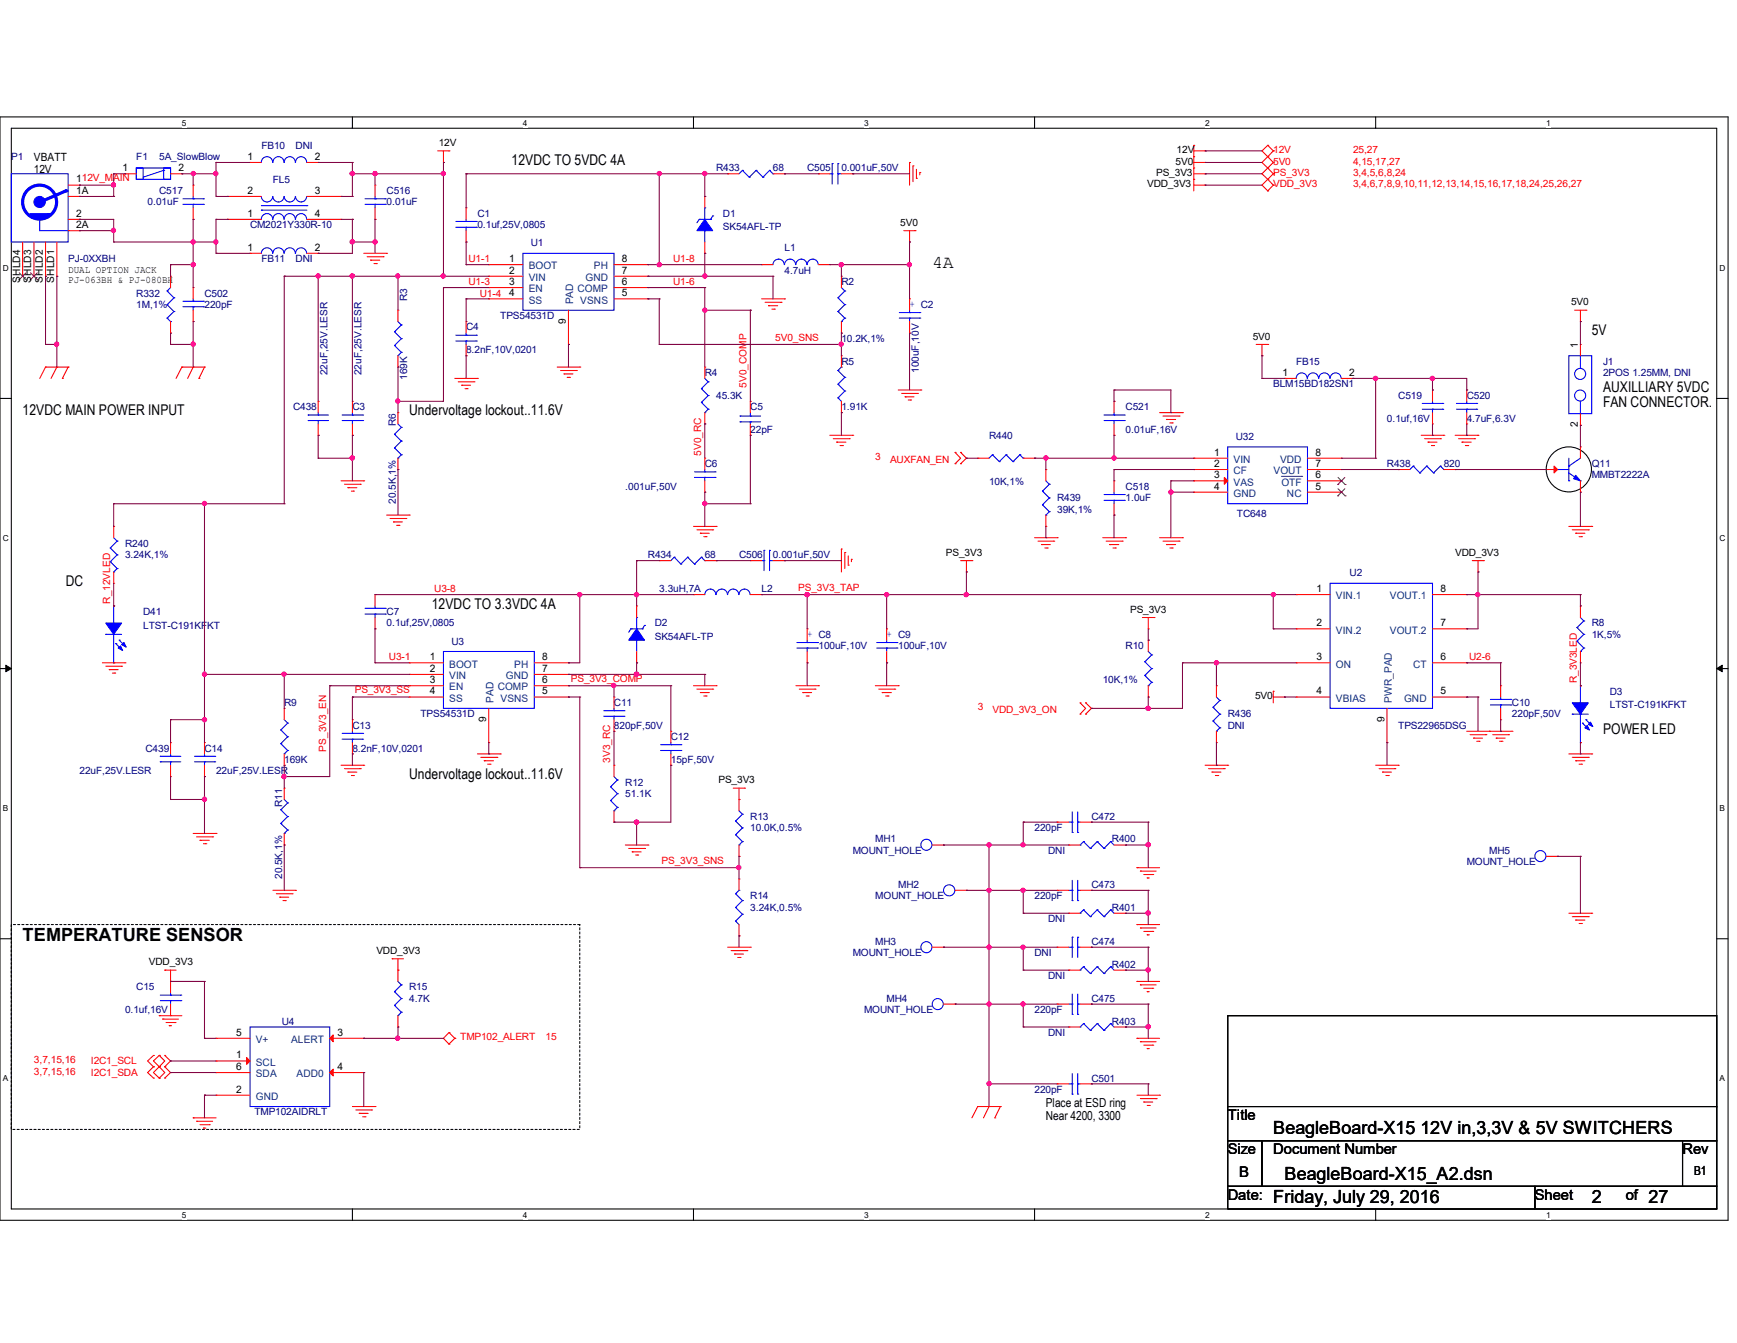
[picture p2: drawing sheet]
<svg xmlns="http://www.w3.org/2000/svg" width="279mm" height="216mm" viewBox="0 0 279 216" stroke-linecap="round" stroke-linejoin="round" font-family="sans-serif">
<defs><g id="words">
<g font-size="2.9">
<text x="149.9" y="43.1">4A</text>
<text x="3.6" y="151.3">TEMPERATURE SENSOR</text>
<text x="204.8" y="182.3">BeagleBoard-X15 12V in,3,3V &amp; 5V SWITCHERS</text>
<text x="206.6" y="189.7">BeagleBoard-X15_A2.dsn</text>
<text x="204.8" y="193.3">Friday, July 29, 2016</text>
<text x="256" y="193.3">2</text>
<text x="265.2" y="193.3">27</text>
</g>
<g font-size="2.4">
<text x="82.3" y="26.5">12VDC TO 5VDC 4A</text>
<text x="256" y="53.9">5V</text>
<text x="257.9" y="63.1">AUXILLIARY 5VDC</text>
<text x="257.9" y="65.5">FAN CONNECTOR.</text>
<text x="3.6" y="66.8">12VDC MAIN POWER INPUT</text>
<text x="65.8" y="66.8">Undervoltage lockout..11.6V</text>
<text x="10.6" y="94.2">DC</text>
<text x="69.5" y="97.8">12VDC TO 3.3VDC 4A</text>
<text x="257.9" y="117.9">POWER LED</text>
<text x="65.8" y="125.3">Undervoltage lockout..11.6V</text>
<text x="197.5" y="180.1">Title</text>
<text x="197.5" y="185.6">Size</text>
<text x="204.8" y="185.6">Document Number</text>
<text x="270.6" y="185.6">Rev</text>
<text x="199.3" y="189.2">B</text>
<text x="197.5" y="192.9">Date:</text>
<text x="246.9" y="192.9">Sheet</text>
<text x="261.5" y="192.9">of</text>
</g>
<g font-size="2">
<text x="168.2" y="178">Place at ESD ring</text>
<text x="168.2" y="180">Near 4200, 3300</text>
<text x="272.5" y="188.9">B1</text>
</g>
<g font-size="1.8">
<text x="5.5" y="25.9">VBATT</text>
<text x="5.5" y="27.8">12V</text>
</g>
<g font-size="1.7">
<text x="12.2" y="29.3">112V_MAIN</text>
<text x="19.7" y="27.5">1</text>
<text x="28.7" y="27.5">2</text>
<text x="39.8" y="25.7">1</text>
<text x="50.6" y="25.7">2</text>
<text x="12.2" y="34.8">2</text>
<text x="12.2" y="31.2">1A</text>
<text x="39.8" y="34.8">1</text>
<text x="39.8" y="31.2">2</text>
<text x="50.6" y="34.8">4</text>
<text x="50.6" y="31.2">3</text>
<text x="12.2" y="36.7">2A</text>
<text x="39.8" y="40.3">1</text>
<text x="50.6" y="40.3">2</text>
<text x="3.2" y="45.4" transform="rotate(-90 3.2 45.4)">SHLD4</text>
<text x="5" y="45.4" transform="rotate(-90 5 45.4)">SHLD3</text>
<text x="6.9" y="45.4" transform="rotate(-90 6.9 45.4)">SHLD2</text>
<text x="8.7" y="45.4" transform="rotate(-90 8.7 45.4)">SHLD1</text>
<text x="81.9" y="42.1">1</text>
<text x="81.9" y="44">2</text>
<text x="81.9" y="45.8">3</text>
<text x="81.9" y="47.6">4</text>
<text x="100" y="47.6">5</text>
<text x="100" y="45.8">6</text>
<text x="100" y="42.1">8</text>
<text x="100" y="44">7</text>
<text x="91" y="52" transform="rotate(-90 91 52)">9</text>
<text x="253.8" y="55.9" transform="rotate(-90 253.8 55.9)">1</text>
<text x="206.3" y="60.4">1</text>
<text x="217" y="60.4">2</text>
<text x="253.8" y="68.7" transform="rotate(-90 253.8 68.7)">2</text>
<text x="195.3" y="73.2">1</text>
<text x="195.3" y="75.1">2</text>
<text x="195.3" y="76.9">3</text>
<text x="211.6" y="76.9">6</text>
<text x="211.6" y="75.1">7</text>
<text x="211.6" y="73.2">8</text>
<text x="195.3" y="78.7">4</text>
<text x="211.6" y="78.7">5</text>
<text x="211.7" y="95.2">1</text>
<text x="231.7" y="95.2">8</text>
<text x="211.7" y="100.7">2</text>
<text x="231.7" y="100.7">7</text>
<text x="69.1" y="106.1">1</text>
<text x="69.1" y="108">2</text>
<text x="87.2" y="106.1">8</text>
<text x="87.2" y="108">7</text>
<text x="211.7" y="106.1">3</text>
<text x="231.7" y="106.1">6</text>
<text x="69.1" y="109.8">3</text>
<text x="69.1" y="111.6">4</text>
<text x="87.2" y="111.6">5</text>
<text x="87.2" y="109.8">6</text>
<text x="211.7" y="111.6">4</text>
<text x="231.7" y="111.6">5</text>
<text x="78.2" y="116" transform="rotate(-90 78.2 116)">9</text>
<text x="222.7" y="116" transform="rotate(-90 222.7 116)">9</text>
<text x="38" y="166.5">5</text>
<text x="54.3" y="166.5">3</text>
<text x="38" y="170.1">1</text>
<text x="38" y="172">6</text>
<text x="54.3" y="172">4</text>
<text x="38" y="175.6">2</text>
</g>
<g font-size="1.7" fill="#004080">
<text x="85" y="43.3">BOOT</text>
<text x="85" y="45.2">VIN</text>
<text x="85" y="47">EN</text>
<text x="92.9" y="47">COMP</text>
<text x="94.2" y="45.2">GND</text>
<text x="95.5" y="43.3">PH</text>
<text x="85" y="48.8">SS</text>
<text x="92.2" y="48.9" transform="rotate(-90 92.2 48.9)">PAD</text>
<text x="93.3" y="48.8">VSNS</text>
<text x="198.4" y="74.4">VIN</text>
<text x="198.4" y="76.2">CF</text>
<text x="204.8" y="76.2">VOUT</text>
<text x="205.9" y="74.4">VDD</text>
<text x="198.4" y="78.1">VAS</text>
<text x="198.4" y="79.9">GND</text>
<text x="206.1" y="78.1">OTF</text>
<text x="207" y="79.9">NC</text>
<text x="214.9" y="96.4">VIN.1</text>
<text x="214.9" y="101.9">VIN.2</text>
<text x="223.6" y="96.4">VOUT.1</text>
<text x="223.6" y="101.9">VOUT.2</text>
<text x="72.3" y="107.3">BOOT</text>
<text x="82.7" y="107.3">PH</text>
<text x="214.9" y="107.3">ON</text>
<text x="227.3" y="107.3">CT</text>
<text x="72.3" y="109.2">VIN</text>
<text x="72.3" y="111">EN</text>
<text x="72.3" y="112.8">SS</text>
<text x="79.4" y="112.9" transform="rotate(-90 79.4 112.9)">PAD</text>
<text x="80.1" y="111">COMP</text>
<text x="80.5" y="112.8">VSNS</text>
<text x="81.4" y="109.2">GND</text>
<text x="214.9" y="112.8">VBIAS</text>
<text x="223.9" y="112.9" transform="rotate(-90 223.9 112.9)">PWR_PAD</text>
<text x="225.8" y="112.8">GND</text>
<text x="41.1" y="167.7">V+</text>
<text x="46.8" y="167.7">ALERT</text>
<text x="41.1" y="171.3">SCL</text>
<text x="41.1" y="173.2">SDA</text>
<text x="47.7" y="173.2">ADD0</text>
<text x="41.1" y="176.8">GND</text>
</g>
<g font-size="1.6" fill="#000080">
<text x="42" y="23.9">FB10</text>
<text x="47.5" y="23.9">DNI</text>
<text x="1.8" y="25.7">P1</text>
<text x="21.9" y="25.7">F1</text>
<text x="25.6" y="25.7">5A_SlowBlow</text>
<text x="43.9" y="29.4">FL5</text>
<text x="115.2" y="27.6">R433</text>
<text x="124.3" y="27.6">68</text>
<text x="129.8" y="27.6">C505</text>
<text x="135.3" y="27.6">0.001uF,50V</text>
<text x="23.7" y="33">0.01uF</text>
<text x="25.6" y="31.2">C517</text>
<text x="62.2" y="31.2">C516</text>
<text x="62.2" y="33">0.01uF</text>
<text x="76.8" y="34.8">C1</text>
<text x="116.3" y="34.8">D1</text>
<text x="40.2" y="36.7">CM2021Y330R-10</text>
<text x="76.8" y="36.7">0.1uf,25V,0805</text>
<text x="85.4" y="39.6">U1</text>
<text x="116.3" y="37">SK54AFL-TP</text>
<text x="126.2" y="40.3">L1</text>
<text x="11" y="42.2">PJ-0XXBH</text>
<text x="21.9" y="47.7">R332</text>
<text x="32.9" y="47.7">C502</text>
<text x="42" y="42.2">FB11</text>
<text x="47.5" y="42.2">DNI</text>
<text x="126.2" y="44">4.7uH</text>
<text x="135.3" y="45.8">R2</text>
<text x="21.9" y="49.5">1M,1%</text>
<text x="32.9" y="49.5">220pF</text>
<text x="65.5" y="48.4" transform="rotate(-90 65.5 48.4)">R3</text>
<text x="75" y="53.1">C4</text>
<text x="80.5" y="51.3">TPS54531D</text>
<text x="75" y="56.8">8.2nF,10V,0201</text>
<text x="135.3" y="58.6">R5</text>
<text x="135.3" y="55">10.2K,1%</text>
<text x="147.8" y="59.9" transform="rotate(-90 147.8 59.9)">100uF,10V</text>
<text x="208.5" y="58.6">FB15</text>
<text x="257.8" y="58.6">J1</text>
<text x="47.2" y="66">C438</text>
<text x="52.7" y="60.3" transform="rotate(-90 52.7 60.3)">22uF,25V.LESR</text>
<text x="56.7" y="66">C3</text>
<text x="58.2" y="60.3" transform="rotate(-90 58.2 60.3)">22uF,25V.LESR</text>
<text x="65.5" y="61" transform="rotate(-90 65.5 61)">169K</text>
<text x="113.4" y="60.5">R4</text>
<text x="115.2" y="64.1">45.3K</text>
<text x="120.7" y="66">C5</text>
<text x="135.3" y="66">1.91K</text>
<text x="181.1" y="66">C521</text>
<text x="204.8" y="62.3">BLM15BD182SN1</text>
<text x="224.9" y="64.1">C519</text>
<text x="235.9" y="64.1">C520</text>
<text x="257.8" y="60.5">2POS 1.25MM, DNI</text>
<text x="63.7" y="68.5" transform="rotate(-90 63.7 68.5)">R6</text>
<text x="120.7" y="69.6">22pF</text>
<text x="159.1" y="70.5">R440</text>
<text x="181.1" y="69.6">0.01uF,16V</text>
<text x="198.8" y="70.7">U32</text>
<text x="223.1" y="67.8">0.1uf,16V</text>
<text x="235.9" y="67.8">4.7uF,6.3V</text>
<text x="113.4" y="75.1">C6</text>
<text x="223.1" y="75.1">R438</text>
<text x="232.2" y="75.1">820</text>
<text x="256" y="75.1">Q11</text>
<text x="256" y="76.9">MMBT2222A</text>
<text x="63.7" y="81" transform="rotate(-90 63.7 81)">20.5K,1%</text>
<text x="100.6" y="78.7">.001uF,50V</text>
<text x="159.1" y="78">10K,1%</text>
<text x="170.1" y="80.6">R439</text>
<text x="170.1" y="82.4">39K,1%</text>
<text x="181.1" y="78.7">C518</text>
<text x="181.1" y="80.6">1.0uF</text>
<text x="199" y="83.1">TC648</text>
<text x="20.1" y="87.9">R240</text>
<text x="20.1" y="89.7">3.24K,1%</text>
<text x="104.2" y="89.7">R434</text>
<text x="113.4" y="89.7">68</text>
<text x="118.9" y="89.7">C506</text>
<text x="124.3" y="89.7">0.001uF,50V</text>
<text x="106" y="95.2">3.3uH,7A</text>
<text x="122.5" y="95.2">L2</text>
<text x="217.1" y="92.7">U2</text>
<text x="23" y="98.8">D41</text>
<text x="23" y="101.1">LTST-C191KFKT</text>
<text x="62.2" y="98.8">C7</text>
<text x="62.2" y="100.7">0.1uf,25V,0805</text>
<text x="105.3" y="100.7">D2</text>
<text x="256" y="100.7">R8</text>
<text x="72.6" y="103.6">U3</text>
<text x="105.3" y="102.9">SK54AFL-TP</text>
<text x="131.7" y="104.4">100uF,10V</text>
<text x="144.5" y="104.4">100uF,10V</text>
<text x="181.1" y="104.4">R10</text>
<text x="256" y="102.5">1K,5%</text>
<text x="45.7" y="113.5">R9</text>
<text x="98.8" y="113.5">C11</text>
<text x="177.4" y="109.9">10K,1%</text>
<text x="243.2" y="113.5">C10</text>
<text x="258.9" y="111.7">D3</text>
<text x="258.9" y="113.9">LTST-C191KFKT</text>
<text x="56.7" y="117.1">C13</text>
<text x="67.6" y="115.3">TPS54531D</text>
<text x="98.8" y="117.1">820pF,50V</text>
<text x="107.9" y="119">C12</text>
<text x="197.5" y="115.3">R436</text>
<text x="197.5" y="117.1">DNI</text>
<text x="224.9" y="117.1">TPS22965DSG</text>
<text x="243.2" y="115.3">220pF,50V</text>
<text x="12.8" y="124.5">22uF,25V.LESR</text>
<text x="23.4" y="120.8">C439</text>
<text x="32.9" y="120.8">C14</text>
<text x="34.8" y="124.5">22uF,25V.LESR</text>
<text x="45.7" y="122.6">169K</text>
<text x="56.7" y="120.8">8.2nF,10V,0201</text>
<text x="107.9" y="122.6">15pF,50V</text>
<text x="45.4" y="129.8" transform="rotate(-90 45.4 129.8)">R11</text>
<text x="100.6" y="126.3">R12</text>
<text x="100.6" y="128.1">51.1K</text>
<text x="120.7" y="131.8">R13</text>
<text x="175.6" y="131.8">C472</text>
<text x="120.7" y="133.6">10.0K,0.5%</text>
<text x="137.2" y="137.3">MOUNT_HOLE</text>
<text x="140.8" y="135.4">MH1</text>
<text x="166.4" y="133.6">220pF</text>
<text x="168.6" y="137.3">DNI</text>
<text x="178.9" y="135.4">R400</text>
<text x="239.6" y="137.3">MH5</text>
<text x="45.4" y="141.3" transform="rotate(-90 45.4 141.3)">20.5K,1%</text>
<text x="144.5" y="142.8">MH2</text>
<text x="175.6" y="142.8">C473</text>
<text x="235.9" y="139.1">MOUNT_HOLE</text>
<text x="120.7" y="144.6">R14</text>
<text x="120.7" y="146.4">3.24K,0.5%</text>
<text x="140.8" y="144.6">MOUNT_HOLE</text>
<text x="166.4" y="144.6">220pF</text>
<text x="168.6" y="148.3">DNI</text>
<text x="178.9" y="146.4">R401</text>
<text x="137.2" y="153.7">MOUNT_HOLE</text>
<text x="140.8" y="151.9">MH3</text>
<text x="166.4" y="153.7">DNI</text>
<text x="175.6" y="151.9">C474</text>
<text x="178.9" y="155.6">R402</text>
<text x="21.9" y="159.2">C15</text>
<text x="65.8" y="159.2">R15</text>
<text x="65.8" y="161">4.7K</text>
<text x="142.6" y="161">MH4</text>
<text x="168.6" y="157.4">DNI</text>
<text x="175.6" y="161">C475</text>
<text x="20.1" y="162.9">0.1uf,16V</text>
<text x="45.3" y="164.7">U4</text>
<text x="139" y="162.9">MOUNT_HOLE</text>
<text x="166.4" y="162.9">220pF</text>
<text x="168.6" y="166.5">DNI</text>
<text x="178.9" y="164.7">R403</text>
<text x="175.6" y="173.9">C501</text>
<text x="40.9" y="179.3">TMP102AIDRLT</text>
<text x="166.4" y="175.7">220pF</text>
</g>
<g font-size="1.6">
<text x="70.6" y="23.5">12V</text>
<text x="186" y="28.3">PS_3V3</text>
<text x="189.1" y="26.5">5V0</text>
<text x="189.3" y="24.6">12V</text>
<text x="184.5" y="30.1">VDD_3V3</text>
<text x="144.8" y="36.3">5V0</text>
<text x="11" y="43.8">DUAL OPTION JACK</text>
<text x="11" y="45.4">PJ-063BH &amp; PJ-080BH</text>
<text x="252.7" y="49.1">5V0</text>
<text x="201.5" y="54.6">5V0</text>
<text x="152.1" y="89.4">PS_3V3</text>
<text x="234.1" y="89.4">VDD_3V3</text>
<text x="181.8" y="98.5">PS_3V3</text>
<text x="201.9" y="112.4">5V0</text>
<text x="115.6" y="125.9">PS_3V3</text>
<text x="24" y="155.2">VDD_3V3</text>
<text x="60.5" y="153.4">VDD_3V3</text>
</g>
<g font-size="1.6" fill="#f00">
<text x="204.8" y="28.3">PS_3V3</text>
<text x="204.8" y="26.5">5V0</text>
<text x="204.8" y="24.6">12V</text>
<text x="217.6" y="28.3">3,4,5,6,8,24</text>
<text x="217.6" y="26.5">4,15,17,27</text>
<text x="217.6" y="24.6">25,27</text>
<text x="204.8" y="30.1">VDD_3V3</text>
<text x="217.6" y="30.1">3,4,6,7,8,9,10,11,12,13,14,15,16,17,18,24,25,26,27</text>
<text x="75.4" y="42.2">U1-1</text>
<text x="75.4" y="45.8">U1-3</text>
<text x="77.2" y="47.7">U1-4</text>
<text x="108.3" y="42.2">U1-8</text>
<text x="108.3" y="45.8">U1-6</text>
<text x="124.7" y="54.8">5V0_SNS</text>
<text x="120.1" y="62.3" transform="rotate(-90 120.1 62.3)">5V0_COMP</text>
<text x="112.8" y="73.3" transform="rotate(-90 112.8 73.3)">5V0_RC</text>
<text x="140.8" y="74">3</text>
<text x="143.2" y="74.4">AUXFAN_EN</text>
<text x="69.8" y="95.2">U3-8</text>
<text x="128.4" y="95">PS_3V3_TAP</text>
<text x="17.7" y="97" transform="rotate(-90 17.7 97)">R_12VLED</text>
<text x="62.6" y="106.2">U3-1</text>
<text x="236.3" y="106.2">U2-6</text>
<text x="57.1" y="111.5">PS_3V3_SS</text>
<text x="91.8" y="109.6">PS_3V3_COMP</text>
<text x="253.6" y="109.9" transform="rotate(-90 253.6 109.9)">R_3V3LED</text>
<text x="157.3" y="114.2">3</text>
<text x="159.6" y="114.6">VDD_3V3_ON</text>
<text x="52.5" y="120.8" transform="rotate(-90 52.5 120.8)">PS_3V3_EN</text>
<text x="98.2" y="122.6" transform="rotate(-90 98.2 122.6)">3V3_RC</text>
<text x="106.4" y="138.9">PS_3V3_SNS</text>
<text x="74" y="167.3">TMP102_ALERT</text>
<text x="87.8" y="167.3">15</text>
<text x="5.5" y="170.9">3,7,15,16</text>
<text x="5.5" y="172.8">3,7,15,16</text>
<text x="14.6" y="171.1">I2C1_SCL</text>
<text x="14.6" y="172.9">I2C1_SDA</text>
</g>
<g font-size="1.6" fill="#00f">
<text x="146.3" y="49.3">+ C2</text>
<text x="129.8" y="102.4">+ C8</text>
<text x="142.6" y="102.4">+ C9</text>
</g>
<g font-size="1.3">
<text x="29.3" y="20.2">5</text>
<text x="84.1" y="20.2">4</text>
<text x="139" y="20.2">3</text>
<text x="193.8" y="20.2">2</text>
<text x="248.7" y="20.2">1</text>
<text x=".5" y="43.5">D</text>
<text x="276.6" y="43.5">D</text>
<text x=".5" y="87">C</text>
<text x="276.6" y="87">C</text>
<text x=".5" y="130.4">B</text>
<text x="276.6" y="130.4">B</text>
<text x=".5" y="173.8">A</text>
<text x="276.6" y="173.8">A</text>
<text x="29.3" y="195.7">5</text>
<text x="84.1" y="195.7">4</text>
<text x="139" y="195.7">3</text>
<text x="193.8" y="195.7">2</text>
<text x="248.7" y="195.7">1</text>
</g>
</g></defs>
<path d="M0 18.8h278v177.4h-278zM1.8 20.6h274.3v173.8h-274.3z" fill="none" stroke="#000" stroke-width=".17"/>
<g fill="#fff">
<path d="M29.3 19h.7v1.5h-.7z"/>
<path d="M29.3 194.6h.7v1.4h-.7z"/>
</g>
<path d="M56.7 18.8v1.8M56.7 194.4v1.8" fill="none" stroke="#000" stroke-width=".17"/>
<g fill="#fff">
<path d="M84.1 19h.7v1.5h-.7z"/>
<path d="M84.1 194.6h.7v1.4h-.7z"/>
</g>
<path d="M111.5 18.8v1.8M111.5 194.4v1.8" fill="none" stroke="#000" stroke-width=".17"/>
<g fill="#fff">
<path d="M139 19h.7v1.5h-.7z"/>
<path d="M139 194.6h.7v1.4h-.7z"/>
</g>
<path d="M166.4 18.8v1.8M166.4 194.4v1.8" fill="none" stroke="#000" stroke-width=".17"/>
<g fill="#fff">
<path d="M193.8 19h.8v1.5h-.8z"/>
<path d="M193.8 194.6h.8v1.4h-.8z"/>
</g>
<path d="M221.3 18.8v1.8M221.3 194.4v1.8" fill="none" stroke="#000" stroke-width=".17"/>
<g fill="#fff">
<path d="M248.7 19h.7v1.5h-.7z"/>
<path d="M248.7 194.6h.7v1.4h-.7z"/>
<path d="M.5 42.3h.9v1.5h-.9z"/>
<path d="M276.6 42.3h.9v1.5h-.9z"/>
<path d="M.5 85.8h.9v1.4h-.9z"/>
<path d="M276.6 85.8h.9v1.4h-.9z"/>
</g>
<path d="M0 64.1h1.8M276.1 64.1h1.9" fill="none" stroke="#000" stroke-width=".17"/>
<g fill="#fff">
<path d="M.5 129.2h.8v1.5h-.8z"/>
<path d="M276.6 129.2h.9v1.5h-.9z"/>
</g>
<path d="M0 107.5h1.8M276.1 107.5h1.9" fill="none" stroke="#000" stroke-width=".17"/>
<path d="M.9 106.9l.9 .6-.9 .5zM276.1 107.5l.9-.6v1.1z" fill="#000" stroke="#000" stroke-width=".16"/>
<g fill="#fff">
<path d="M.5 172.6h.8v1.5h-.8z"/>
<path d="M276.6 172.6h.9v1.5h-.9z"/>
</g>
<g fill="none" stroke="#000" stroke-width=".17">
<path d="M0 150.9h1.8M276.1 150.9h1.9M197.5 163.3h78.6v14.6h-78.6zM197.5 177.9h78.6v5.5h-78.6zM197.5 183.4h5.5v7.3h-5.5zM197.5 190.7h49.4v3.7h-49.4zM203 183.4h67.6v7.3h-67.6zM246.9 190.7h29.2v3.7h-29.2zM270.6 183.4h5.5v7.3h-5.5z"/>
<circle cx="252.4" cy="75.5" r="3.6"/>
</g>
<path d="M1.8 148.6h91.5v33h-91.5z" fill="none" stroke="#000" stroke-width=".17" stroke-dasharray=".3 .3"/>
<g fill="none" stroke="#f00" stroke-width=".17">
<path d="M70.4 24.3h1.8M71.3 26.1h.1M71.3 24.3v1.8M72.2 24.3h.1M145.4 37.1h1.8M146.3 38.9h.1M146.3 26.1h.1M146.3 26.1v3.7M146.3 37.1v1.8M146.9 26.7h.1M146.9 26.7v2.5M147.2 37.1h.1"/>
<path d="M147.4 28.7h.1M147.4 27.2v1.5M148 27.7h.1M148 27.7v.4M192 27h.1M192 25.2h.1M192 28.8h.1M192 23.4h.1M192 24.3h1.8M192 27.9h1.8M192 23.4v7.3M192 26.1h1.8"/>
<path d="M192 29.8h1.8M193.8 27.9h.1M193.8 26.1h.1M193.8 29.8h.1M193.8 24.3h.1M203.9 27h.1M203.9 28.8h.1M203.9 25.2h.1M203.9 30.7h.1M203.9 23.4h.1M203.9 27l.9 .9M203.9 25.2l-.9 .9 .9 .9"/>
<path d="M203.9 25.2l.9 .9M203.9 28.8l.9 1M203.9 23.4l-.9 .9 .9 .9M203.9 23.4l.9 .9M204.8 27.9h.1M204.8 26.1h.1M204.8 29.8h.1M204.8 24.3h.1M204.8 26.1l-1.8 1.8 .9 .9M204.8 27.9l-1.8 1.9 .9 .9M204.8 29.8l-.9 .9M204.8 24.3l-.9 .9"/>
<path d="M7.3 59h.1M7.3 59h3.7M7.3 59l-.9 1.8M9.1 59h.1M9.1 59l-.9 1.8M11 59h.1M11 59l-1 1.8M27.4 44.4h.1M27.4 53.6h.1M27.4 44.4v1.8M27.4 51.7v1.9M29.3 59h.1"/>
<path d="M29.3 59h3.6M29.3 59l-1 1.8M31.1 59h.1M31.1 59l-.9 1.8M32.9 59h.1M32.9 59l-.9 1.8M58.5 40.7h3.7M59.1 41.3h2.5M59.6 41.8h.1M59.6 41.8h1.5M60.2 42.4h.3M60.5 42.4h.1"/>
<path d="M61.6 41.3h.1M62.2 40.7h.1M89.6 59h3.7M90.2 59.6h2.5M92.7 59.6h.1M93.3 59h.1M122.5 48h3.7M123.1 48.6h2.5M123.6 49.1h.1M123.6 49.1h1.5M124.2 49.7h.3M124.5 49.7h.1"/>
<path d="M125.6 48.6h.1M126.2 48h.1M146.3 48h.1M146.3 53.6h.1M146.3 48v1.9M146.3 51.7v1.9M202.1 55.4h1.8M203 57.2h.1M203 55.4v1.8M203.9 55.4h.1M253.3 49.9h1.8M254.2 51.7h.1"/>
<path d="M254.2 49.9v1.8M255.1 49.9h.1M10 60.8h.1M32 60.8h.1M54.9 77.3h3.6M55.4 77.9h2.6M56 78.4h.1M56 78.4h1.4M56.5 79h.4M56.9 79h.1M58 77.9h.1M58.5 77.3h.1"/>
<path d="M73.2 60.8h3.6M73.7 61.4h2.5M74.3 61.9h.1M74.3 61.9h1.4M74.8 62.5h.3M75.1 62.5h.1M76.2 61.4h.1M76.8 60.8h.1M90.7 60.1h.1M90.7 60.1h1.5M91.2 60.7h.4M91.6 60.7h.1"/>
<path d="M133.5 70h3.7M134 70.5h2.6M134.6 71.1h.1M134.6 71.1h1.5M135.1 71.6h.4M135.5 71.6h.1M136.6 70.5h.1M137.2 70h.1M144.5 62.7h3.6M145 63.2h2.6M145.6 63.8h.1M145.6 63.8h1.4"/>
<path d="M146.1 64.3h.4M146.5 64.3h.1M147.6 63.2h.1M148.1 62.7h.1M153.6 72.7h.1M153.6 74.5h.1M153.6 72.7l.9 1-.9 .8M154.5 72.7h.1M154.5 74.5h.1M154.5 72.7l.9 1-.9 .8M186.5 66.3h3.7M187.1 66.9h2.6"/>
<path d="M187.6 67.4h.1M187.6 67.4h1.5M188.2 68h.4M188.6 68h.1M189.7 66.9h.1M190.2 66.3h.1M228.6 70h3.6M229.2 70.5h2.5M229.7 71.1h.1M229.7 71.1h1.4M230.3 71.6h.3M230.6 71.6h.1"/>
<path d="M231.7 70.5h.1M232.2 70h.1M234.1 70h3.6M234.6 70.5h2.6M235.2 71.1h.1M235.2 71.1h1.4M235.7 71.6h.4M236.1 71.6h.1M237.2 70.5h.1M237.7 70h.1M62.2 82.8h3.6M62.7 83.4h2.6"/>
<path d="M63.3 83.9h.1M63.3 83.9h1.4M63.8 84.5h.4M64.2 84.5h.1M65.3 83.4h.1M65.8 82.8h.1M111.5 84.6h3.7M112.1 85.2h2.5M112.6 85.7h.1M112.6 85.7h1.5M113.2 86.3h.4M113.6 86.3h.1"/>
<path d="M114.6 85.2h.1M115.2 84.6h.1M135.3 88.3h.1M135.3 88.3v3.6M135.9 88.8h.1M135.9 88.8v2.6M136.4 90.8h.1M136.4 89.4v1.4M136.9 89.9h.1M136.9 89.9v.4M154.5 90.1h1.8M155.4 91.9h.1"/>
<path d="M155.4 90.1v1.8M156.3 90.1h.1M166.4 86.4h3.7M167 87h2.5M167.5 87.5h.1M167.5 87.5h1.5M168.1 88.1h.3M168.4 88.1h.1M169.5 87h.1M170.1 86.4h.1M177.4 86.4h3.7M177.9 87h2.6"/>
<path d="M178.5 87.5h.1M178.5 87.5h1.5M179 88.1h.4M179.4 88.1h.1M180.5 87h.1M181.1 86.4h.1M183.8 99.3h1.8M184.7 99.3v1.8M185.6 99.3h.1M186.5 86.4h3.7M187.1 87h2.6M187.6 87.5h.1"/>
<path d="M187.6 87.5h1.5M188.2 88.1h.4M188.6 88.1h.1M189.7 87h.1M190.2 86.4h.1M208.5 95.6h.1M208.5 95.6h5.5M230.4 95.6h5.5M235.9 95.6h.1M236.8 90.1h1.8M237.7 91.9h.1M237.7 90.1v1.8"/>
<path d="M238.6 90.1h.1M252.3 84.6h3.7M252.9 85.2h2.6M253.4 85.7h.1M253.4 85.7h1.5M254 86.3h.4M254.4 86.3h.1M255.5 85.2h.1M256 84.6h.1M16.5 106.6h3.6M17 107.1h2.6M17.6 107.7h.1"/>
<path d="M17.6 107.7h1.4M18.1 108.2h.4M18.5 108.2h.1M19.6 107.1h.1M20.1 106.6h.1M27.4 119.4h.1M27.4 119.4v1.8M65.8 106.6h.1M65.8 108.4h.1M65.8 110.2h.1M65.8 112.1h.1M65.8 110.2h5.5"/>
<path d="M65.8 112.1h5.5M65.8 106.6h5.5M65.8 108.4h5.5M78.6 119.4h.1M78.6 113.9v5.5M85.9 110.2h5.5M85.9 112.1h5.5M85.9 106.6h5.5M85.9 108.4h5.5M91.4 112.1h.1M91.4 110.2h.1M91.4 106.6h.1"/>
<path d="M91.4 108.4h.1M98.8 112.1h.1M98.8 117.6h.1M98.8 112.1v1.8M98.8 115.7v1.9M107.9 117.6h.1M107.9 117.6v1.8M111.5 110.2h3.7M112.1 110.8h2.5M112.6 111.3h.1M112.6 111.3h1.5M113.2 111.9h.4"/>
<path d="M113.6 111.9h.1M114.6 110.8h.1M115.2 110.2h.1M128 110.2h3.7M128.6 110.8h2.5M129.1 111.3h.1M129.1 111.3h1.5M129.7 111.9h.3M130 111.9h.1M131.1 110.8h.1M131.7 110.2h.1M140.8 110.2h3.7"/>
<path d="M141.4 110.8h2.5M141.9 111.3h.1M141.9 111.3h1.5M142.5 111.9h.3M142.8 111.9h.1M143.9 110.8h.1M144.5 110.2h.1M173.7 113h.1M173.7 114.8h.1M173.7 113l.9 .9-.9 .9M174.6 113h.1M174.6 114.8h.1"/>
<path d="M174.6 113l1 .9-1 .9M184.7 101.1h.1M204.8 111.1h.1M204.8 112.1h1.8M204.8 111.1v1.9M206.6 112.1h.1M208.5 101.1h.1M208.5 106.6h.1M208.5 112.1h.1M208.5 112.1h5.5M208.5 106.6h5.5M208.5 101.1h5.5"/>
<path d="M223.1 119.4h.1M223.1 113.9v5.5M230.4 112.1h5.5M230.4 106.6h5.5M230.4 101.1h5.5M235.9 101.1h.1M235.9 112.1h.1M235.9 106.6h.1M235.9 117.6h7.3M236.5 118.1h2.5M237 118.7h.1M237 118.7h1.5"/>
<path d="M237.5 119.2h.4M237.9 119.2h.1M239 118.1h.1M239.6 117.6h.1M240.1 118.1h2.6M240.7 118.7h.1M240.7 118.7h1.4M241.2 119.2h.4M241.6 119.2h.1M242.7 118.1h.1M243.2 117.6h.1M27.4 124.8h.1"/>
<path d="M27.4 123v1.8M31.1 134h3.7M31.6 134.5h2.6M32.2 135.1h.1M32.2 135.1h1.5M32.7 135.6h.4M33.1 135.6h.1M34.2 134.5h.1M34.8 134h.1M54.9 123h3.6M55.4 123.6h2.6M56 124.1h.1"/>
<path d="M56 124.1h1.4M56.5 124.7h.4M56.9 124.7h.1M58 123.6h.1M58.5 123h.1M76.8 121.2h3.7M77.3 121.8h2.6M77.9 122.3h.1M77.9 122.3h1.5M78.4 122.9h.4M78.8 122.9h.1M79.9 121.8h.1"/>
<path d="M80.5 121.2h.1M100.6 135.8h3.6M101.1 136.4h2.6M101.7 136.9h.1M101.7 136.9h1.4M102.2 137.5h.4M102.6 137.5h.1M103.7 136.4h.1M104.2 135.8h.1M107.9 123h.1M107.9 121.2v1.8M117.9 126.7h1.9"/>
<path d="M118.9 128.5h.1M118.9 126.7v1.8M119.8 126.7h.1M182.9 139.5h.1M182.9 139.5h3.6M193.8 123h3.7M194.4 123.6h2.5M194.9 124.1h.1M194.9 124.1h1.5M195.5 124.7h.4M195.9 124.7h.1M196.9 123.6h.1"/>
<path d="M197.5 123h.1M221.3 123h3.6M221.8 123.6h2.6M222.4 124.1h.1M222.4 124.1h1.4M222.9 124.7h.4M223.3 124.7h.1M224.4 123.6h.1M224.9 123h.1M252.3 121.2h3.7M252.9 121.8h2.6M253.4 122.3h.1"/>
<path d="M253.4 122.3h1.5M254 122.9h.4M254.4 122.9h.1M255.5 121.8h.1M256 121.2h.1M26.5 156h.1M26.5 156h1.8M27.4 157.8h.1M27.4 156v1.8M43.9 143.1h3.6M44.4 143.7h2.6M45 144.2h.1"/>
<path d="M45 144.2h1.4M45.5 144.8h.4M45.9 144.8h.1M47 143.7h.1M47.5 143.1h.1M63.1 154.1h.1M63.1 154.1h1.8M64 156h.1M64 154.1v1.9M117.1 152.3h3.6M117.6 152.8h2.5M118.2 153.4h.1"/>
<path d="M118.2 153.4h1.4M118.7 153.9h.3M119 153.9h.1M120.1 152.8h.1M120.7 152.3h.1M182.9 148.6h.1M182.9 157.8h.1M182.9 148.6h3.6M182.9 157.8h3.6M183.4 140h.1M183.4 149.2h.1M183.4 158.3h.1"/>
<path d="M183.4 140h2.6M183.4 149.2h2.6M183.4 158.3h2.6M184 140.6h1.4M184 149.7h1.4M184 158.9h1.4M184.5 141.1h.1M184.5 150.3h.1M184.5 159.4h.1M184.5 141.1h.4M184.5 150.3h.4M184.5 159.4h.4"/>
<path d="M185.4 140.6h.1M185.4 149.7h.1M185.4 158.9h.1M252.3 146.8h3.7M252.9 147.4h2.6M253.4 147.9h.1M253.4 147.9h1.5M254 148.5h.4M254.4 148.5h.1M255.5 147.4h.1M256 146.8h.1M24.7 169.7h.1"/>
<path d="M24.7 171.5h.1M24.7 173.3h.1M24.7 169.7l-1 .9 1 .9M24.7 171.5l-1 .9 1 .9M25.6 163.3h.1M25.6 171.5h.1M25.6 169.7h.1M25.6 173.3h.1M25.6 163.3h3.7M25.6 169.7l-.9 .9 .9 .9M25.6 169.7l.9 .9-.9 .9M25.6 171.5l-.9 .9 .9 .9"/>
<path d="M25.6 171.5l.9 .9-.9 .9M26.2 163.8h.1M26.2 163.8h2.5M26.5 169.7h.1M26.5 171.5h.1M26.5 173.3h.1M26.5 169.7l.9 .9-.9 .9M26.5 171.5l.9 .9-.9 .9M26.7 164.4h1.5M27.2 164.9h.1M27.2 164.9h.4M28.2 164.4h.1"/>
<path d="M31.1 179.7h.1M31.1 179.7h3.7M56.7 177.9h3.6M57.2 178.4h2.6M57.8 179h.1M57.8 179h1.4M58.3 179.5h.4M58.7 179.5h.1M59.8 178.4h.1M60.3 177.9h.1M72.2 166h.1M72.2 167.9h.1"/>
<path d="M72.2 166l-.9 .9 .9 1M72.2 166l1 .9M73.2 166.9h.1M73.2 166.9l-1 1M157.3 177.9h.1M157.3 177.9l-1 1.8M157.3 177.9h3.6M159.1 177.9h.1M159.1 177.9l-.9 1.8M160 179.7h.1M160.9 177.9h.1M160.9 177.9l-.9 1.8"/>
<path d="M182.9 166.9h.1M182.9 166.9h3.6M182.9 176.1h3.6M183.4 167.5h.1M183.4 167.5h2.6M183.4 176.6h2.6M184 177.2h.1M184 168h1.4M184 177.2h1.4M184.5 168.6h.1M184.5 168.6h.4M184.5 177.7h.4"/>
<path d="M184.9 177.7h.1M185.4 168h.1M186 176.6h.1M186.5 176.1h.1M31.6 180.3h.1M31.6 180.3h2.6M32.2 180.8h1.5M32.7 181.4h.1M32.7 181.4h.4M33.7 180.8h.1"/>
</g>
<g fill="none" stroke="#00f" stroke-width=".17">
<path d="M1.8 27.9h9.2v11h-9.2zM26.9 46.8h.1M26.9 49h.1M26.9 51.1h.1M26.9 46.8l1.1 1.1M26.9 49l1.1 1.1M26.9 51.1l.5 .6M27.4 51.7h.1M27.4 46.2l-.5 .6M28 47.9h.1M28 50.1h.1M28 47.9l-1.1 1.1"/>
<path d="M28 50.1l-1.1 1M144.7 51.1h3.3M144.7 50.2h3.3M146.3 50.2h.1M146.3 51.1h.1M146.3 49.9v.3M146.3 51.1v.6M148 51.1h.1M148 50.2h.1M214 93.8h16.4v20.1h-16.4zM71.3 104.7h14.6v9.2h-14.6zM97.1 115.1h3.3"/>
<path d="M97.1 114.3h3.3M98.8 114.3h.1M98.8 115.1h.1M98.8 113.9v.4M98.8 115.1v.6M100.4 115.1h.1M100.4 114.3h.1M106.3 119.7h3.2M107.9 119.7h.1M107.9 119.4v.3M109.5 119.7h.1M25.8 122.5h.1"/>
<path d="M25.8 121.6h.1M25.8 122.5h3.3M25.8 121.6h3.3M27.4 121.6h.1M27.4 122.5h.1M27.4 121.2v.4M27.4 122.5v.5M106.3 120.6h3.2M107.9 120.6h.1M107.9 120.6v.6M109.5 120.6h.1"/>
</g>
<g fill="none" stroke="#00f" stroke-width=".51">
<path d="M4.9 34.5h3"/>
<circle cx="6.4" cy="32.5" r="2.73"/>
</g>
<circle cx="6.4" cy="32.5" r=".9" fill="#00f" stroke="#00f" stroke-width=".17"/>
<circle cx="7.9" cy="34.5" r=".25" fill="#00f"/>
<path d="M5.3 34.7h2.2" fill="none" stroke="#00f" stroke-width=".51"/>
<circle cx="7.5" cy="34.7" r=".25" fill="#00f"/>
<path d="M5.7 34.9h1.4" fill="none" stroke="#00f" stroke-width=".51"/>
<circle cx="7.1" cy="34.9" r=".25" fill="#00f"/>
<path d="M6.2 35.1h.2" fill="none" stroke="#00f" stroke-width=".51"/>
<circle cx="6.4" cy="35.1" r=".25" fill="#00f"/>
<path d="M10.6 30.7l-4.2 1.8" fill="none" stroke="#00f" stroke-width=".51"/>
<circle cx="10.6" cy="30.7" r=".25" fill="#00f"/>
<g fill="none" stroke="#00f" stroke-width=".17">
<path d="M6.4 35.1h.1M6.4 35.1v2h4.6M11 37.1h.1M21.9 27h5.5v1.8h-5.5zM21.9 27h1.1v1.8h-1.1zM26.3 27h1.1v1.8h-1.1zM26.3 27.4h.1M26.3 27.4l-3.3 1.1M29.4 32.9h3.3M29.4 32h3.3M31.1 32h.1M31.1 32.9h.1"/>
<path d="M31.1 31.6v.4M31.1 32.9v.5M32.7 32.9h.1M32.7 32h.1M42 33.8h.1M42 33.1h7.4M42 33.8h7.4M43.9 26.1a.91 .91 0 0 0-1-.9 .91 .91 0 0 0-.9 .9M43.9 31.6a.91 .91 0 0 1-1 .9 .91 .91 0 0 1-.9-.9M43.9 35.3a.91 .91 0 0 0-1-1 .91 .91 0 0 0-.9 1M45.7 26.1a.89 .89 0 0 0-.9-.9 .89 .89 0 0 0-.9 .9M45.7 31.6a.89 .89 0 0 1-.9 .9 .89 .89 0 0 1-.9-.9"/>
<path d="M45.7 35.3a.89 .89 0 0 0-.9-1 .89 .89 0 0 0-.9 1M47.5 26.1a.89 .89 0 0 0-.9-.9 .89 .89 0 0 0-.9 .9M47.5 31.6a.89 .89 0 0 1-.9 .9 .89 .89 0 0 1-.9-.9M47.5 35.3a.89 .89 0 0 0-.9-1 .89 .89 0 0 0-.9 1M49.3 26.1a.89 .89 0 0 0-.9-.9 .89 .89 0 0 0-.9 .9M49.3 31.6a.89 .89 0 0 1-.9 .9 .89 .89 0 0 1-.9-.9M49.3 35.3a.89 .89 0 0 0-.9-1 .89 .89 0 0 0-.9 1M49.4 33.1h.1M58.7 32.9h3.3M58.7 32h3.3M60.3 32h.1M60.3 32.9h.1"/>
<path d="M60.3 31.6v.4M60.3 32.9v.5M62 32.9h.1M62 32h.1M73.3 36.5h3.3M73.3 35.6h3.3M75 35.6h.1M75 36.5h.1M75 35.3v.3M75 36.5v.6M76.6 36.5h.1M76.6 35.6h.1"/>
<path d="M112.5 35.3h.1M112.5 35.3l-.4 .5M112.5 35.3h1.8M113.4 37.1h.1M113.4 33.4h.1M113.4 33.4v1.9M113.4 37.1v1.8M114.3 35.3h.1M114.6 34.7h.1M114.6 34.7l-.3 .6M119.4 27.4h.1M119.4 27.4l-.5 .5"/>
<path d="M119.4 27.4l1.1 1.1M120.5 28.5h.1M121.6 27.4h.1M121.6 27.4l-1.1 1.1M121.6 27.4l1.1 1.1M122.7 28.5h.1M123.8 27.4h.1M123.8 27.4l-1.1 1.1M123.8 27.4l.5 .5M124.3 27.9h.1M133.5 27.9h.4M133.9 27.9h.1"/>
<path d="M133.9 26.3h.1M133.9 26.3v3.3M134.8 26.3h.1M134.8 27.9h.1M134.8 27.9h.5M134.8 26.3v3.3M29.4 49.3h3.3M29.4 48.4h3.3M31.1 48.4h.1M31.1 49.3h.1M31.1 48v.4M31.1 49.3v.6"/>
<path d="M32.7 49.3h.1M32.7 48.4h.1M42 40.7a.91 .91 0 0 1 .9-.9 .91 .91 0 0 1 1 .9M43.9 40.7a.89 .89 0 0 1 .9-.9 .89 .89 0 0 1 .9 .9M45.7 40.7a.89 .89 0 0 1 .9-.9 .89 .89 0 0 1 .9 .9M47.5 40.7a.89 .89 0 0 1 .9-.9 .89 .89 0 0 1 .9 .9M63.5 53.3h.1M63.5 55.5h.1M63.5 53.3l1.1 1.1M63.5 55.5l1.1 1.1M64 57.2h.1M64 51.7l.6 .5"/>
<path d="M64.6 52.2h.1M64.6 54.4h.1M64.6 56.6h.1M64.6 52.2l-1.1 1.1M64.6 54.4l-1.1 1.1M64.6 56.6l-.6 .6M73.3 54.8h3.3M73.3 53.9h3.3M75 53.9h.1M75 54.8h.1M75 53.6v.3M75 54.8v.6"/>
<path d="M76.6 54.8h.1M76.6 53.9h.1M84.1 40.7h14.7v9.2h-14.7zM124.3 42.5a.91 .91 0 0 1 .9-.8 .91 .91 0 0 1 1 .8M126.2 42.5a.89 .89 0 0 1 .9-.8 .89 .89 0 0 1 .9 .8M128 42.5a.89 .89 0 0 1 .9-.8 .89 .89 0 0 1 .9 .8M129.8 42.5a.89 .89 0 0 1 .9-.8 .89 .89 0 0 1 .9 .8M134.8 59.6h.1M134.8 47.9h.1M134.8 50.1h.1M134.8 59.6l1.1 1.1M134.8 47.9l1.1 1.1"/>
<path d="M134.8 50.1l1.1 1M135.3 59h.1M135.3 51.7h.1M135.3 59l-.5 .6M135.3 46.2l.6 .6M135.9 46.8h.1M135.9 49h.1M135.9 51.1h.1M135.9 46.8l-1.1 1.1M135.9 49l-1.1 1.1M135.9 51.1l-.6 .6M252.3 57.2h3.7v9.3h-3.7z"/>
<path d="M254.2 59.2h.1M254.2 57.2v2M49.6 67.6h.1M49.6 66.7h.1M49.6 67.6h3.2M49.6 66.7h3.2M51.2 66.7h.1M51.2 67.6h.1M51.2 66.3v.4M51.2 67.6v.6M55 67.6h3.3M55 66.7h3.3"/>
<path d="M56.7 66.7h.1M56.7 67.6h.1M56.7 66.3v.4M56.7 67.6v.6M58.3 67.6h.1M58.3 66.7h.1M63.5 69.8h.1M63.5 72h.1M63.5 69.8l1.1 1.1M63.5 72l1.1 1.1M64 73.7h.1M64 68.2l.6 .5"/>
<path d="M64.6 68.7h.1M64.6 70.9h.1M64.6 73.1h.1M64.6 68.7l-1.1 1.1M64.6 70.9l-1.1 1.1M64.6 73.1l-.6 .6M111.7 76.8h3.3M111.7 75.9h3.3M112.8 62.5h.1M112.8 64.7h.1M112.8 62.5l1.1 1.1M112.8 64.7l1.1 1.1"/>
<path d="M113.4 66.3h.1M113.4 75.9h.1M113.4 76.8h.1M113.4 60.8l.5 .6M113.4 75.5v.4M113.4 76.8v.5M113.9 61.4h.1M113.9 63.6h.1M113.9 65.8h.1M113.9 61.4l-1.1 1.1M113.9 65.8l-.5 .5M113.9 63.6l-1.1 1.1"/>
<path d="M115 76.8h.1M115 75.9h.1M119 66.9h.1M119 67.8h.1M119 66.9h3.3M119 67.8h3.3M120.7 67.8h.1M120.7 66.9h.1M120.7 66.3v.6M120.7 67.8v.4M134.8 64h.1M134.8 61.8h.1"/>
<path d="M134.8 64l.5 .5M134.8 61.8l1.1 1.1M135.9 62.9h.1M135.9 60.7h.1M135.9 62.9l-1.1 1.1M135.9 60.7l-1.1 1.1M159.6 73.1h.1M159.6 73.1l-.5 .6M159.6 73.1l1.1 1.1M160.7 74.2h.1M161.8 73.1h.1M161.8 73.1l1.1 1.1"/>
<path d="M161.8 73.1l-1.1 1.1M162.9 74.2h.1M164 73.1h.1M164 73.1l.6 .6M164 73.1l-1.1 1.1M164.6 73.7h.1M167.7 79h.1M167.7 79l1.1 1.1M168.2 77.3l.6 .6M168.8 77.9h.1M168.8 77.9l-1.1 1.1M177.6 67.6h3.2"/>
<path d="M177.6 66.7h3.2M177.6 79.5h3.2M179.2 66.7h.1M179.2 67.6h.1M179.2 79.5h.1M179.2 66.3v.4M179.2 67.6v.6M179.2 79.1v.4M180.8 67.6h.1M180.8 66.7h.1M180.8 79.5h.1M197.5 71.8h12.8v9.2h-12.8z"/>
<path d="M208.5 60.8a.89 .89 0 0 1 .9-.9 .89 .89 0 0 1 .9 .9M210.3 60.8a.89 .89 0 0 1 .9-.9 .89 .89 0 0 1 .9 .9M212.1 60.8a.89 .89 0 0 1 .9-.9 .89 .89 0 0 1 .9 .9M214 60.8a.89 .89 0 0 1 .8-.9 .89 .89 0 0 1 .9 .9M227.3 74.9h.1M227.3 74.9l-.5 .6M227.3 74.9l1.1 1.1M228.4 76h.1M228.8 65.8h3.3M228.8 64.9h3.3M229.5 74.9h.1M229.5 74.9l-1.1 1.1"/>
<path d="M229.5 74.9l1.1 1.1M230.4 64.9h.1M230.4 65.8h.1M230.4 64.5v.4M230.4 65.8v.5M230.6 76h.1M231.7 74.9h.1M231.7 74.9l-1.1 1.1M231.7 74.9l.5 .6M232.1 65.8h.1M232.1 64.9h.1M232.2 75.5h.1"/>
<path d="M234.3 65.8h3.2M234.3 64.9h3.2M235.9 64.9h.1M235.9 65.8h.1M235.9 64.5v.4M235.9 65.8v.5M237.5 65.8h.1M237.5 64.9h.1M250.5 75.5h.1M250.5 75.5h1.8M252.3 74.9h.1M252.3 77.3h.1"/>
<path d="M252.3 76l1.9 1.3M252.3 73.7v3.6M254.2 66.5h.1M254.2 77.3h.1M254.2 64.5v2M254.2 73.7l-1.9 1.2M17.7 88.1h.1M17.7 90.3h.1M17.7 88.1l1.1 1.1M17.7 90.3l1.1 1.1M18.3 91.9h.1M18.3 86.4l.5 .6"/>
<path d="M18.3 97.4v9.2M18.8 87h.1M18.8 89.2h.1M18.8 91.4h.1M18.8 87l-1.1 1.1M18.8 89.2l-1.1 1.1M18.8 91.4l-.5 .5M58.7 98.7h3.3M58.7 97.8h3.3M60.3 97.8h.1M60.3 98.7h.1M60.3 97.4v.4"/>
<path d="M60.3 98.7v.6M62 98.7h.1M62 97.8h.1M102.4 99.3h.1M102.4 99.3v1.8M108.5 89.6h.1M108.5 89.6l-.6 .5M108.5 89.6l1 1.1M109.5 90.7h.1M110.6 89.6h.1M110.6 89.6l-1.1 1.1M110.6 89.6l1.1 1.1"/>
<path d="M111.7 90.7h.1M112.8 89.6h.1M112.8 89.6l-1.1 1.1M112.8 89.6l.6 .5M113.4 90.1h.1M113.4 95.6a.89 .89 0 0 1 .9-.9 .89 .89 0 0 1 .8 .9M115.2 95.6a.91 .91 0 0 1 .9-.9 .91 .91 0 0 1 .9 .9M117.1 95.6a.89 .89 0 0 1 .8-.9 .89 .89 0 0 1 .9 .9M118.9 95.6a.89 .89 0 0 1 .9-.9 .89 .89 0 0 1 .8 .9M122.5 90.1h.4M122.9 90.1h.1M122.9 88.5h.1"/>
<path d="M122.9 88.5v3.2M123.8 88.5h.1M123.8 90.1h.1M123.8 90.1h.5M123.8 88.5v3.2M167.7 81.2h.1M167.7 81.2l1.1 1.1M168.2 82.8h.1M168.8 80.1h.1M168.8 82.3h.1M168.8 80.1l-1.1 1.1M168.8 82.3l-.6 .5"/>
<path d="M177.6 80.4h3.2M179.2 80.4h.1M179.2 80.4v.6M180.8 80.4h.1M254.2 99.3l.6 .5M254.8 99.8h.1M254.8 99.8l-1.1 1.1M17 102h.1M17 102h2.6M18.3 102h.1M18.3 106.6h.1M18.6 103.5h.1"/>
<path d="M18.6 103.5l1.1 1.1M19.2 102.9h.1M19.2 102.9l1.1 1.1M45.2 117.3h.1M45.2 119.5h.1M45.2 117.3l1.1 1.1M45.2 119.5l1.1 1.1M45.7 115.7l.6 .5M46.3 116.2h.1M46.3 118.4h.1M46.3 116.2l-1.1 1.1M46.3 118.4l-1.1 1.1"/>
<path d="M55 118.8h3.3M55 117.9h3.3M56.7 117.9h.1M56.7 118.8h.1M56.7 117.6v.3M56.7 118.8v.6M58.3 118.8h.1M58.3 117.9h.1M101.5 101.1h.1M101.5 101.1l-.4 .5M101.5 101.1h1.8M102.4 102.9h.1"/>
<path d="M102.4 102.9v1.8M103.3 101.1h.1M103.7 100.5h.1M103.7 100.5l-.4 .6M128.2 104.2h3.3M128.2 103.3h3.3M129.8 103.3h.1M129.8 104.2h.1M129.8 102.9v.4M129.8 104.2v.5M131.5 104.2h.1M131.5 103.3h.1"/>
<path d="M141 104.2h3.3M141 103.3h3.3M142.6 103.3h.1M142.6 104.2h.1M142.6 102.9v.4M142.6 104.2v.5M144.3 104.2h.1M144.3 103.3h.1M184.1 106.4h.1M184.1 108.6h.1M184.1 106.4l1.2 1.1M184.1 108.6l1.2 1.1"/>
<path d="M184.7 110.2h.1M184.7 104.7l.6 .6M185.3 105.3h.1M185.3 107.5h.1M185.3 109.7h.1M185.3 105.3l-1.2 1.1M185.3 107.5l-1.2 1.1M185.3 109.7l-.6 .5M195.1 113.7h.1M195.1 115.9h.1M195.1 113.7l1.1 1.1M195.1 115.9l1.1 1.1"/>
<path d="M195.7 117.6h.1M195.7 112.1l.5 .5M196.2 112.6h.1M196.2 114.8h.1M196.2 117h.1M196.2 112.6l-1.1 1.1M196.2 114.8l-1.1 1.1M196.2 117l-.5 .6M239.7 113.3h3.3M239.7 112.4h3.3M241.4 112.4h.1M241.4 113.3h.1"/>
<path d="M241.4 112.1v.3M241.4 113.3v.6M243 113.3h.1M243 112.4h.1M252.9 114.8h.1M252.9 114.8h2.6M253.7 100.9h.1M253.7 103.1h.1M253.7 100.9l1.1 1.1M253.7 103.1l1.1 1.1M254.2 114.8h.1M254.2 119.4h.1"/>
<path d="M254.2 104.7h.1M254.2 110.2v9.2M254.6 116.2h.1M254.6 116.2l1.1 1.1M254.8 102h.1M254.8 104.2h.1M254.8 102l-1.1 1.1M254.8 104.2l-.6 .5M255.1 115.7h.1M255.1 115.7l1.1 1.1M31.3 122.5h3.2M31.3 121.6h3.2"/>
<path d="M32.9 121.6h.1M32.9 122.5h.1M32.9 121.2v.4M32.9 122.5v.5M34.5 122.5h.1M34.5 121.6h.1M45.2 130.2h.1M45.2 132.4h.1M45.2 130.2l1.1 1.1M45.2 132.4l1.1 1M45.7 134h.1M45.7 121.2h.1"/>
<path d="M45.7 128.5l.6 .6M46.3 129.1h.1M46.3 131.3h.1M46.3 133.4h.1M46.3 120.6h.1M46.3 129.1l-1.1 1.1M46.3 131.3l-1.1 1.1M46.3 133.4l-.6 .6M46.3 120.6l-.6 .6M98.2 126.5h.1M98.2 128.7h.1M98.2 126.5l1.1 1.1"/>
<path d="M98.2 128.7l1.1 1.1M98.8 130.3h.1M98.8 124.8l.5 .6M99.3 125.4h.1M99.3 127.6h.1M99.3 129.8h.1M99.3 125.4l-1.1 1.1M99.3 127.6l-1.1 1.1M99.3 129.8l-.5 .5M118.3 132h.1M118.3 134.2h.1M118.3 132l1.1 1.1"/>
<path d="M118.3 134.2l1.1 1.1M118.9 135.8h.1M118.9 130.3l.5 .6M119.4 130.9h.1M119.4 133.1h.1M119.4 135.3h.1M119.4 130.9l-1.1 1.1M119.4 133.1l-1.1 1.1M119.4 135.3l-.5 .5M171.9 132.2h.6M172.5 133.8h.1M172.5 132.2h.1"/>
<path d="M172.5 130.5v3.3M173.4 132.2h.1M173.4 133.8h.1M173.4 130.5v3.3M173.4 132.2h.3M173.7 135.8h.1M174.3 135.3h.1M174.3 135.3l1.1 1.1M174.3 135.3l-.6 .5M175.4 136.4h.1M176.5 135.3h.1M176.5 135.3l1.1 1.1"/>
<path d="M176.5 135.3l-1.1 1.1M177.6 136.4h.1M178.6 135.3h.1M178.6 135.3l.6 .5M178.6 135.3l-1 1.1M25.8 160h3.3M27.4 160h.1M27.4 159.6v.4M29.1 160h.1M63.5 159.4h.1M63.5 159.4l1.1 1.1M64 157.8l.6 .5"/>
<path d="M64.6 158.3h.1M64.6 158.3l-1.1 1.1M118.3 148.1h.1M118.3 145.9h.1M118.3 143.7h.1M118.3 148.1l.6 .5M118.3 145.9l1.1 1.1M118.3 143.7l1.1 1.1M118.9 143.1h.1M118.9 143.1l-.6 .6M119.4 147h.1M119.4 144.8h.1"/>
<path d="M119.4 147l-1.1 1.1M119.4 144.8l-1.1 1.1M171.9 143.1h.6M171.9 152.3h.6M172.5 144.8h.1M172.5 143.1h.1M172.5 150.7h.1M172.5 152.3h.1M172.5 141.5v3.3M172.5 150.7v3.2M172.5 159.8v3.3M173.4 143.1h.1"/>
<path d="M173.4 144.8h.1M173.4 152.3h.1M173.4 150.7h.1M173.4 143.1h.3M173.4 141.5v3.3M173.4 150.7v3.2M173.4 159.8v3.3M173.4 152.3h.3M173.7 146.8h.1M173.7 156h.1M174.3 146.3h.1M174.3 155.4h.1"/>
<path d="M174.3 146.3l1.1 1.1M174.3 146.3l-.6 .5M174.3 155.4l1.1 1.1M174.3 155.4l-.6 .6M175.4 147.4h.1M175.4 156.5h.1M176.5 146.3h.1M176.5 155.4h.1M176.5 146.3l1.1 1.1M176.5 146.3l-1.1 1.1M176.5 155.4l1.1 1.1M176.5 155.4l-1.1 1.1"/>
<path d="M177.6 147.4h.1M177.6 156.5h.1M178.6 146.3h.1M178.6 155.4h.1M178.6 146.3l.6 .5M178.6 146.3l-1 1.1M178.6 155.4l.6 .6M178.6 155.4l-1 1.1M25.8 160.9h3.3M27.4 160.9h.1M27.4 160.9v.5M29.1 160.9h.1"/>
<path d="M40.2 165.1h12.8v12.8h-12.8zM63.5 161.6h.1M63.5 161.6l1.1 1.1M64 163.3h.1M64.6 160.5h.1M64.6 162.7h.1M64.6 160.5l-1.1 1.1M64.6 162.7l-.6 .6M171.9 174.2h.6M171.9 161.4h.6M172.5 175.9h.1M172.5 174.2h.1"/>
<path d="M172.5 163.1h.1M172.5 161.4h.1M172.5 172.6v3.3M173.4 174.2h.1M173.4 175.9h.1M173.4 161.4h.1M173.4 163.1h.1M173.4 172.6v3.3M173.4 174.2h.3M173.4 161.4h.3M173.7 165.1h.1M174.3 164.5h.1"/>
<path d="M174.3 164.5l1.1 1.2M174.3 164.5l-.6 .6M175.4 165.7h.1M176.5 164.5h.1M176.5 164.5l1.1 1.2M176.5 164.5l-1.1 1.2M177.6 165.7h.1M178.6 164.5h.1M178.6 164.5l.6 .6M178.6 164.5l-1 1.2"/>
<circle cx="254.2" cy="63.6" r=".89"/>
<circle cx="254.2" cy="60.1" r=".89"/>
<circle cx="149" cy="135.8" r=".89"/>
<circle cx="247.8" cy="137.6" r=".89"/>
<circle cx="149" cy="152.3" r=".89"/>
<circle cx="152.7" cy="143.1" r=".9"/>
<circle cx="150.8" cy="161.4" r=".89"/>
</g>
<g fill="none" stroke="#f00" stroke-width=".17">
<path d="M3.6 38.9v5.5M5.5 38.9v5.5M7.3 38.9v5.5M9.1 38.9v5.5M11 35.3h1.8M11 29.8h1.8M11 37.1h1.8M11 31.6h1.8M12.8 35.3h.1M12.8 29.8h.1M12.8 37.1h.1M12.8 31.6h.1"/>
<path d="M20.1 27.9h.1M20.1 27.9h1.8M27.4 27.9h1.9M29.3 27.9h.1M31.1 29.8h.1M31.1 35.3h.1M31.1 29.8v1.8M31.1 33.4v1.9M36.6 35.3h.1M36.6 31.6h.1M36.6 35.3h5.4M36.6 31.6h5.4"/>
<path d="M40.2 26.1h.1M40.2 26.1h1.8M49.4 35.3h5.5M49.4 31.6h5.5M49.4 26.1h1.8M51.2 26.1h.1M54.9 35.3h.1M54.9 31.6h.1M60.3 29.8h.1M60.3 35.3h.1M60.3 29.8v1.8M60.3 33.4v1.9"/>
<path d="M75 33.4h.1M75 38.9h.1M75 33.4v1.9M75 37.1v1.8M113.4 31.6h.1M113.4 31.6v1.8M113.4 38.9v1.8M117.1 27.9h.1M117.1 27.9h1.8M124.3 27.9h1.9M126.2 27.9h.1M131.7 27.9h.1"/>
<path d="M131.7 27.9h1.8M135.3 27.9h1.9M137.2 27.9h.1M3.6 44.4h.1M5.5 44.4h.1M7.3 44.4h.1M9.1 44.4h.1M31.1 46.2h.1M31.1 51.7h.1M31.1 46.2v1.8M31.1 49.9v1.8M40.2 40.7h.1"/>
<path d="M40.2 40.7h1.8M49.4 40.7h1.8M51.2 40.7h.1M64 49.9h.1M64 59h.1M64 49.9v1.8M64 57.2v1.8M75 51.7h.1M75 57.2h.1M75 51.7v1.9M75 55.4v1.8M78.6 42.5h.1"/>
<path d="M78.6 44.4h.1M78.6 46.2h.1M78.6 48h.1M78.6 42.5h5.5M78.6 44.4h5.5M78.6 46.2h5.5M78.6 48h5.5M91.4 55.4h.1M91.4 49.9v5.5M98.8 42.5h5.4M98.8 44.4h5.4M98.8 46.2h5.4"/>
<path d="M98.8 48h5.4M104.2 48h.1M104.2 46.2h.1M104.2 42.5h.1M104.2 44.4h.1M113.4 59h.1M113.4 40.7h.1M113.4 59v1.8M122.5 42.5h.1M122.5 42.5h1.8M131.7 42.5h1.8M133.5 42.5h.1"/>
<path d="M135.3 57.2h.1M135.3 44.4h.1M135.3 53.6h.1M135.3 44.4v1.8M135.3 51.7v1.9M135.3 57.2v1.8M254.2 55.4h.1M254.2 55.4v1.8M51.2 64.5h.1M51.2 70h.1M51.2 64.5v1.8M51.2 68.2v1.8"/>
<path d="M56.7 64.5h.1M56.7 70h.1M56.7 64.5v1.8M56.7 68.2v1.8M64 66.3h.1M64 75.5h.1M64 66.3v1.9M64 73.7v1.8M113.4 68.2h.1M113.4 73.7h.1M113.4 79.1h.1M113.4 66.3v1.9"/>
<path d="M113.4 73.7v1.8M113.4 77.3v1.8M120.7 70h.1M120.7 64.5h.1M120.7 64.5v1.8M120.7 68.2v1.8M135.3 66.3h.1M135.3 64.5v1.8M157.3 73.7h.1M157.3 73.7h1.8M164.6 73.7h1.8M166.4 73.7h.1"/>
<path d="M168.2 75.5h.1M168.2 75.5v1.8M179.2 64.5h.1M179.2 70h.1M179.2 77.3h.1M179.2 64.5v1.8M179.2 68.2v1.8M179.2 77.3v1.8M192 73.7h.1M192 75.5h.1M192 77.3h.1M192 79.1h.1"/>
<path d="M192 73.7h5.5M192 75.5h5.5M192 77.3h5.5M192 79.1h5.5M206.6 60.8h.1M206.6 60.8h1.9M210.3 73.7h5.5M210.3 75.5h5.5M210.3 77.3h5.5M210.3 79.1h5.5M215.8 79.1h.1M215.8 77.3h.1"/>
<path d="M215.8 75.5h.1M215.8 73.7h.1M215.8 60.8h1.8M217.6 60.8h.1M224.9 75.5h.1M224.9 75.5h1.9M230.4 62.7h.1M230.4 68.2h.1M230.4 62.7v1.8M230.4 66.3v1.9M232.2 75.5h1.9M234.1 75.5h.1"/>
<path d="M235.9 62.7h.1M235.9 68.2h.1M235.9 62.7v1.8M235.9 66.3v1.9M248.7 75.5h.1M248.7 75.5h1.8M254.2 68.4h.1M254.2 71.8h.1M254.2 79.1h.1M254.2 66.5v1.9M254.2 71.8v1.9M254.2 77.3v1.8"/>
<path d="M18.3 84.6h.1M18.3 93.8h.1M18.3 97.4h.1M18.3 84.6v1.8M18.3 91.9v1.9M60.3 95.6h.1M60.3 95.6v1.8M60.3 99.3v1.8M102.4 97.4h.1M102.4 97.4v1.9M106 90.1h.1M106 90.1h1.9"/>
<path d="M111.5 95.6h.1M111.5 95.6h1.9M113.4 90.1h1.8M115.2 90.1h.1M120.7 90.1h.1M120.7 90.1h1.8M120.7 95.6h1.8M122.5 95.6h.1M124.3 90.1h1.9M126.2 90.1h.1M168.2 84.6h.1M168.2 82.8v1.8"/>
<path d="M179.2 82.8h.1M179.2 81v1.8M254.2 97.4h.1M254.2 97.4v1.9M18.3 106.6h.1M32.9 119.4h.1M32.9 119.4v1.8M45.7 113.9h.1M45.7 113.9v1.8M56.7 115.7h.1M56.7 115.7v1.9M56.7 119.4v1.8"/>
<path d="M60.3 101.1h.1M102.4 106.6h.1M102.4 104.7v1.9M129.8 101.1h.1M129.8 106.6h.1M129.8 101.1v1.8M129.8 104.7v1.9M142.6 101.1h.1M142.6 106.6h.1M142.6 101.1v1.8M142.6 104.7v1.9M184.7 102.9h.1"/>
<path d="M184.7 112.1h.1M184.7 102.9v1.8M184.7 110.2v1.9M195.7 110.2h.1M195.7 119.4h.1M195.7 110.2v1.9M195.7 117.6v1.8M241.4 110.2h.1M241.4 115.7h.1M241.4 110.2v1.9M241.4 113.9v1.8M254.2 119.4h.1"/>
<path d="M254.2 110.2h.1M254.2 106.6h.1M254.2 104.7v1.9M32.9 124.8h.1M32.9 123v1.8M45.7 126.7h.1M45.7 135.8h.1M45.7 123h.1M45.7 121.2v1.8M45.7 126.7v1.8M45.7 134v1.8M56.7 121.2h.1"/>
<path d="M98.8 123h.1M98.8 132.2h.1M98.8 123v1.8M98.8 130.3v1.9M118.9 128.5h.1M118.9 137.7h.1M118.9 128.5v1.8M118.9 135.8v1.9M149.9 135.8h1.9M151.8 135.8h.1M170.1 132.2h.1M170.1 132.2h1.8"/>
<path d="M171.9 135.8h.1M171.9 135.8h1.8M173.7 132.2h1.9M175.6 132.2h.1M179.2 135.8h1.9M181.1 135.8h.1M248.7 137.7h1.8M250.5 137.7h.1M27.4 157.8h.1M27.4 157.8v1.8M64 156h.1M64 156v1.8"/>
<path d="M118.9 150.5h.1M118.9 141.3h.1M118.9 141.3v1.8M118.9 148.6v1.9M149.9 152.3h1.9M151.8 152.3h.1M153.6 143.1h1.8M155.4 143.1h.1M170.1 143.1h.1M170.1 152.3h.1M170.1 143.1h1.8M170.1 152.3h1.8"/>
<path d="M171.9 146.8h.1M171.9 156h.1M171.9 146.8h1.8M171.9 156h1.8M173.7 143.1h1.9M173.7 152.3h1.9M175.6 143.1h.1M175.6 152.3h.1M179.2 146.8h1.9M179.2 156h1.9M181.1 146.8h.1M181.1 156h.1"/>
<path d="M27.4 163.3h.1M27.4 161.4v1.9M34.8 166.9h.1M34.8 176.1h.1M34.8 170.6h.1M34.8 172.4h.1M34.8 172.4h5.4M34.8 166.9h5.4M34.8 176.1h5.4M34.8 170.6h5.4M53 172.4h5.5M53 166.9h5.5"/>
<path d="M58.5 172.4h.1M58.5 166.9h.1M64 165.1h.1M64 163.3v1.8M151.8 161.4h1.8M153.6 161.4h.1M170.1 174.2h.1M170.1 161.4h.1M170.1 174.2h1.8M170.1 161.4h1.8M171.9 165.1h.1M171.9 165.1h1.8"/>
<path d="M173.7 174.2h1.9M173.7 161.4h1.9M175.6 174.2h.1M175.6 161.4h.1M179.2 165.1h1.9M181.1 165.1h.1"/>
</g>
<g fill="none" stroke="#804000" stroke-width=".16">
<path d="M3 45h.1M3.1 43.9l1.1 1.1M4.2 43.9l-1.2 1.1M4.2 45h.1M4.9 45h.1M4.9 43.9l1.2 1.1M6 43.9l-1.1 1.1M6.1 45h.1M215.2 79.7h.1M215.2 77.9h.1M215.2 78.6l1.2 1.1M215.2 76.8l1.2 1.1"/>
<path d="M216.3 78.6l-1.1 1.1M216.3 76.8l-1.1 1.1M216.4 79.7h.1M216.4 77.9h.1"/>
</g>
<g fill="#f00" stroke="#f00" stroke-width=".17">
<path d="M196.9 76.8l.6 .5-.6 .6z"/>
<path d="M53.6 171.9v1.1l-.6-.6z"/>
<path d="M53.6 166.4v1.1l-.6-.6z"/>
<path d="M39.7 170l.5 .6-.5 .5z"/>
<path d="M250 74.9l.5 .6-.5 .5z"/>
</g>
<path d="M206.1 76.6h3.3M209.4 76.6h.1" fill="none" stroke="#004080" stroke-width=".16"/>
<g fill="#00f" stroke="#00f" stroke-width=".17">
<path d="M253.4 76.4l.8 .9-1.1-.3z"/>
<path d="M255.3 116.6l.4 .7-.8-.3z" fill-rule="evenodd"/>
<path d="M255.8 116.1l.4 .7-.7-.3z" fill-rule="evenodd"/>
<path d="M252.9 113h2.6l-1.3 1.8z" fill-rule="evenodd"/>
<path d="M102.4 101.1l1.3 1.8h-2.6z" fill-rule="evenodd"/>
<path d="M113.4 35.3l1.2 1.8h-2.5z" fill-rule="evenodd"/>
<path d="M19 104.2l.4-.4 .3 .8z" fill-rule="evenodd"/>
<path d="M19.6 103.6l.3-.3 .4 .7z" fill-rule="evenodd"/>
<path d="M17 100.2h2.6l-1.3 1.8z" fill-rule="evenodd"/>
</g>
<g fill="none" stroke="#800040" stroke-width=".17">
<path d="M12.8 31.6h.1M12.8 37.1h.1M12.8 35.3h.1M12.8 29.8h.1M12.8 29.8h5.5M12.8 35.3h5.5v3.6M12.8 31.6h5.5M12.8 37.1h5.5M18.3 38.9h.1M18.3 37.1h.1M18.3 31.6h.1M18.3 27.9h.1"/>
<path d="M18.3 27.9h1.8M18.3 27.9v3.7M18.3 38.9h16.5M20.1 27.9h.1M29.3 27.9h.1M29.3 27.9h5.5M31.1 35.3h.1M31.1 38.9h.1M31.1 27.9h.1M31.1 27.9v1.9M31.1 35.3v10.9M34.8 26.1h.1"/>
<path d="M34.8 35.3h.1M34.8 27.9h.1M34.8 38.9h.1M34.8 26.1h5.4M34.8 26.1v5.5h1.8M34.8 35.3v5.4M34.8 35.3h1.8M36.6 35.3h.1M36.6 31.6h.1M51.2 26.1h.1M51.2 26.1h5.5M54.9 31.6h1.8"/>
<path d="M54.9 35.3h1.8M56.7 26.1h.1M56.7 27.9h.1M56.7 35.3h.1M56.7 38.9h.1M56.7 31.6h.1M56.7 27.9h14.6M56.7 26.1v5.5M56.7 35.3v5.4h-5.5M56.7 38.9h3.6M60.3 38.9h.1M60.3 35.3h.1"/>
<path d="M60.3 27.9h.1M60.3 27.9v1.9M60.3 35.3v5.4M71.3 26.1h.1M71.3 27.9h.1M71.3 26.1v18.3M75 38.9h.1M75 27.9h.1M75 27.9h42.1M75 27.9v5.5M75 38.9v3.6M106 27.9h.1"/>
<path d="M106 27.9v14.6M113.4 27.9h.1M113.4 31.6h.1M113.4 27.9v3.7M126.2 27.9h.1M126.2 27.9h5.5M137.2 27.9h.1M137.2 27.9h9.1M146.3 38.9h.1M146.3 38.9v9.1M193.8 27.9h.1M193.8 26.1h.1"/>
<path d="M193.8 29.8h.1M193.8 24.3h.1M193.8 27.9h9.2M193.8 26.1h9.2M193.8 29.8h9.2M193.8 24.3h9.2M7.3 44.4h.1M7.3 44.4v11h1.8M9.1 55.4h.1M9.1 44.4h.1M9.1 44.4v14.6M27.4 42.5h.1"/>
<path d="M27.4 53.6h.1M27.4 55.4h.1M27.4 42.5h3.7M27.4 55.4h3.7M27.4 42.5v1.9M27.4 53.6v1.8M31.1 51.7h.1M31.1 42.5h.1M31.1 55.4h.1M31.1 51.7v7.3M34.8 40.7h.1M34.8 40.7h5.4"/>
<path d="M45.7 44.4h.1M45.7 44.4v36.6M45.7 44.4h32.9M51.2 44.4h.1M51.2 40.7h.1M51.2 44.4v20.1M56.7 44.4h.1M56.7 44.4v20.1M64 44.4h.1M64 59h.1M64 44.4v5.5M64 59v7.3"/>
<path d="M71.3 46.2h.1M71.3 44.4h.1M71.3 46.2v18.3h-7.3M71.3 46.2h7.3M75 42.5h.1M75 57.2h.1M75 48h.1M75 42.5h3.6M75 48v3.7M75 57.2v3.6M75 48h3.6M91.4 55.4h.1"/>
<path d="M91.4 55.4v3.6M104.2 42.5h.1M104.2 48h.1M104.2 44.4h.1M104.2 46.2h.1M104.2 44.4h20.1M104.2 42.5h18.3M104.2 48h1.8M104.2 46.2h9.2M106 55.4h.1M106 42.5h.1M106 48h.1"/>
<path d="M106 55.4h29.3M106 48v7.4M113.4 49.9h.1M113.4 40.7h.1M113.4 44.4h.1M113.4 46.2h.1M113.4 40.7v3.7M113.4 46.2v12.8M113.4 49.9h7.3M120.7 49.9h.1M120.7 49.9v14.6M124.3 44.4h.1"/>
<path d="M124.3 44.4v3.6M133.5 42.5h12.8M135.3 55.4h.1M135.3 42.5h.1M135.3 53.6h.1M135.3 42.5v1.9M135.3 53.6v3.6M146.3 53.6h.1M146.3 42.5h.1M146.3 53.6v9.1M203 57.2h.1M203 57.2v3.6"/>
<path d="M254.2 51.7h.1M254.2 51.7v3.7M51.2 70h.1M51.2 73.7h.1M51.2 70v3.7M51.2 73.7h5.5M56.7 73.7h.1M56.7 70h.1M56.7 70v7.3M64 64.5h.1M64 75.5h.1M64 75.5v7.3"/>
<path d="M113.4 79.1h.1M113.4 68.2h.1M113.4 68.2v5.5M113.4 79.1v5.5M120.7 70h.1M120.7 70v11M135.3 66.3h.1M135.3 66.3v3.7M155.4 73.7h.1M155.4 73.7h1.9M166.4 73.7h.1M166.4 73.7h25.6"/>
<path d="M168.2 73.7h.1M168.2 73.7v1.8M179.2 75.5h.1M179.2 70h.1M179.2 73.7h.1M179.2 62.7h.1M179.2 64.5h.1M179.2 62.7h9.1v3.6M179.2 62.7v1.8M179.2 70v3.7M179.2 75.5v1.8M179.2 75.5h12.8"/>
<path d="M188.3 79.1h.1M188.3 77.3h.1M188.3 66.3h.1M188.3 77.3v9.1M188.3 79.1h3.7M188.3 77.3h3.7M192 75.5h.1M203 60.8h.1M203 60.8h3.6M215.8 73.7h5.5M215.8 75.5h9.1M217.6 60.8h.1"/>
<path d="M217.6 60.8h18.3v1.9M221.3 60.8h.1M221.3 73.7h.1M221.3 60.8v12.9M224.9 75.5h.1M230.4 62.7h.1M230.4 60.8h.1M230.4 70h.1M230.4 60.8v1.9M230.4 68.2v1.8M234.1 75.5h.1M234.1 75.5h14.6"/>
<path d="M235.9 70h.1M235.9 62.7h.1M235.9 68.2v1.8M254.2 79.1h.1M254.2 68.4h.1M254.2 68.4v3.4M254.2 79.1v5.5M18.3 97.4h.1M18.3 81h.1M18.3 81h27.4M18.3 81v3.6M18.3 93.8v3.6"/>
<path d="M32.9 81h.1M32.9 81v38.4M45.7 81h.1M60.3 95.6h.1M60.3 95.6h51.2M93.3 95.6h.1M93.3 95.6v11h-1.9M102.4 95.6h.1M102.4 90.1h.1M102.4 90.1v7.3M102.4 90.1h3.6M113.4 81h.1"/>
<path d="M113.4 81h7.3M115.2 90.1h.1M115.2 90.1h5.5M120.7 81h.1M122.5 95.6h.1M122.5 95.6h86M126.2 90.1h.1M126.2 90.1h9.1M129.8 95.6h.1M129.8 95.6v5.5M142.6 95.6h.1M142.6 95.6v5.5"/>
<path d="M155.4 91.9h.1M155.4 95.6h.1M155.4 91.9v3.7M168.2 86.4h.1M168.2 84.6v1.8M179.2 82.8h.1M179.2 82.8v3.6M204.8 95.6h.1M204.8 95.6v5.5M235.9 95.6h.1M235.9 95.6h18.3M237.7 91.9h.1"/>
<path d="M237.7 95.6h.1M237.7 91.9v9.2h-1.8M254.2 97.4h.1M254.2 95.6h.1M254.2 95.6v1.8M27.4 115.7h.1M27.4 115.7v3.7M27.4 115.7h5.5M32.9 108.4h.1M32.9 115.7h.1M32.9 108.4h32.9M45.7 108.4h.1"/>
<path d="M45.7 108.4v5.5M53 110.2h.1M53 110.2v14.6h-7.3M53 110.2h12.8M56.7 112.1h.1M56.7 112.1v3.6M56.7 112.1h9.1M60.3 106.6h.1M60.3 101.1h.1M60.3 106.6h5.5M60.3 101.1v5.5M78.6 119.4v1.8"/>
<path d="M91.4 106.6h.1M91.4 110.2h.1M91.4 112.1h.1M91.4 108.4h.1M91.4 108.4h22M91.4 110.2h16.5M91.4 112.1h1.9M93.3 112.1h.1M93.3 112.1v27.4M98.8 110.2h.1M98.8 117.6h.1M98.8 110.2v1.9"/>
<path d="M98.8 117.6v5.4M102.4 108.4h.1M102.4 106.6h.1M102.4 106.6v1.8M107.9 110.2h.1M107.9 110.2v7.4M113.4 108.4h.1M113.4 108.4v1.8M129.8 106.6h.1M129.8 106.6v3.6M142.6 106.6h.1M142.6 106.6v3.6"/>
<path d="M175.6 113.9h.1M184.7 112.1h.1M184.7 113.9h.1M184.7 102.9h.1M184.7 101.1v1.8M184.7 112.1v1.8M190.2 106.6h.1M190.2 106.6h18.3M190.2 106.6v7.3h-14.6M195.7 106.6h.1M195.7 106.6v3.6M195.7 119.4v3.6"/>
<path d="M204.8 101.1h.1M204.8 101.1h3.7M206.6 112.1h.1M206.6 112.1h1.9M223.1 119.4h.1M223.1 119.4v3.6M235.9 112.1h.1M235.9 101.1h.1M235.9 106.6h.1M235.9 112.1h1.8M235.9 106.6h5.5M237.7 112.1h.1"/>
<path d="M237.7 112.1v5.5M241.4 106.6h.1M241.4 117.6h.1M241.4 106.6v3.6M241.4 115.7v1.9M254.2 110.2h.1M254.2 106.6v3.6M254.2 119.4v1.8M27.4 128.5h.1M27.4 124.8v3.7M27.4 128.5h5.5M32.9 128.5h.1"/>
<path d="M32.9 124.8h.1M32.9 124.8v9.2M45.7 124.8h.1M45.7 135.8h.1M45.7 123h.1M45.7 123v3.7M45.7 135.8v7.3M56.7 121.2h.1M56.7 121.2v1.8M78.6 121.2h.1M93.3 139.5h.1M93.3 139.5h25.6"/>
<path d="M98.8 132.2h.1M102.4 132.2h.1M102.4 132.2v3.6M107.9 123h.1M107.9 123v9.2h-9.1M118.9 139.5h.1M118.9 137.7h.1M118.9 137.7v3.6M151.8 135.8h.1M151.8 135.8h20.1M159.1 135.8h.1M159.1 135.8v42.1"/>
<path d="M164.6 135.8h.1M164.6 132.2h.1M164.6 132.2h5.5M164.6 132.2v3.6M175.6 132.2h.1M175.6 132.2h9.1M181.1 135.8h.1M181.1 135.8h3.6M184.7 132.2h.1M184.7 135.8h.1M184.7 132.2v7.3M195.7 123h.1"/>
<path d="M250.5 137.7h.1M250.5 137.7h3.7M254.2 137.7h.1M254.2 121.2h.1M254.2 137.7v9.1M27.4 157.8h.1M27.4 157.8h5.5M32.9 157.8h.1M32.9 157.8v9.1M118.9 150.5h.1M118.9 150.5v1.8M151.8 152.3h.1"/>
<path d="M151.8 152.3h18.3M155.4 143.1h.1M155.4 143.1h14.7M159.1 143.1h.1M159.1 152.3h.1M164.6 143.1h.1M164.6 146.8h.1M164.6 152.3h.1M164.6 156h.1M164.6 146.8h7.3M164.6 143.1v3.7M164.6 152.3v3.7"/>
<path d="M164.6 156h7.3M175.6 143.1h.1M175.6 152.3h.1M175.6 152.3h9.1M175.6 143.1h9.1M181.1 146.8h.1M181.1 156h.1M181.1 146.8h3.6M181.1 156h3.6M184.7 143.1h.1M184.7 146.8h.1M184.7 152.3h.1"/>
<path d="M184.7 156h.1M184.7 143.1v5.5M184.7 152.3v5.5M27.4 172.4h.1M27.4 170.6h.1M27.4 172.4h7.4M27.4 170.6h7.4M32.9 176.1h.1M32.9 166.9h.1M32.9 176.1v3.6M32.9 176.1h1.9M32.9 166.9h1.9"/>
<path d="M58.5 172.4h.1M58.5 166.9h.1M58.5 166.9h12.8M58.5 172.4v5.5M64 166.9h.1M64 165.1h.1M64 165.1v1.8M153.6 161.4h.1M153.6 161.4h16.5M159.1 161.4h.1M159.1 174.2h.1M159.1 174.2h11"/>
<path d="M164.6 161.4h.1M164.6 165.1h.1M164.6 161.4v3.7M164.6 165.1h7.3M175.6 161.4h.1M175.6 174.2h.1M175.6 161.4h9.1M175.6 174.2h9.1M181.1 165.1h.1M181.1 165.1h3.6M184.7 161.4h.1M184.7 165.1h.1"/>
<path d="M184.7 174.2h.1M184.7 161.4v5.5M184.7 174.2v1.9"/>
</g>
<g fill="#f0f" stroke="#f0f" stroke-width=".17">
<circle cx="113.4" cy="80.9" r=".34"/>
<circle cx="45.7" cy="108.4" r=".34"/>
<circle cx="45.7" cy="124.8" r=".34"/>
<circle cx="98.7" cy="110.2" r=".34"/>
<circle cx="102.4" cy="132.2" r=".35"/>
<circle cx="102.4" cy="108.4" r=".35"/>
<circle cx="102.4" cy="95.6" r=".35"/>
<circle cx="93.2" cy="95.6" r=".35"/>
<circle cx="32.9" cy="128.5" r=".34"/>
<circle cx="142.6" cy="95.6" r=".34"/>
<circle cx="129.8" cy="95.6" r=".35"/>
<circle cx="118.8" cy="139.5" r=".34"/>
<circle cx="113.4" cy="49.9" r=".34"/>
<circle cx="71.3" cy="44.4" r=".34"/>
<circle cx="64" cy="44.4" r=".34"/>
<circle cx="56.7" cy="44.4" r=".35"/>
<circle cx="106" cy="27.9" r=".34"/>
<circle cx="106" cy="42.5" r=".34"/>
<circle cx="135.3" cy="55.3" r=".34"/>
<circle cx="113.4" cy="44.4" r=".34"/>
<circle cx="64" cy="64.5" r=".34"/>
<circle cx="64" cy="166.9" r=".34"/>
<circle cx="204.8" cy="95.6" r=".34"/>
<circle cx="155.4" cy="95.6" r=".34"/>
<circle cx="237.7" cy="95.6" r=".34"/>
<circle cx="32.9" cy="115.7" r=".34"/>
<circle cx="32.9" cy="108.4" r=".34"/>
<circle cx="51.2" cy="44.4" r=".34"/>
<circle cx="56.7" cy="73.6" r=".35"/>
<circle cx="184.7" cy="135.8" r=".35"/>
<circle cx="184.7" cy="146.8" r=".35"/>
<circle cx="164.5" cy="135.8" r=".34"/>
<circle cx="159.1" cy="135.8" r=".34"/>
<circle cx="164.5" cy="143.1" r=".34"/>
<circle cx="159.1" cy="143.1" r=".34"/>
<circle cx="184.7" cy="155.9" r=".35"/>
<circle cx="164.5" cy="152.3" r=".34"/>
<circle cx="159.1" cy="161.4" r=".34"/>
<circle cx="159.1" cy="152.3" r=".34"/>
<circle cx="184.7" cy="165.1" r=".35"/>
<circle cx="164.5" cy="161.4" r=".34"/>
<circle cx="159.1" cy="174.2" r=".34"/>
<circle cx="195.7" cy="106.6" r=".34"/>
<circle cx="184.7" cy="113.9" r=".35"/>
<circle cx="56.7" cy="27.9" r=".35"/>
<circle cx="56.7" cy="38.9" r=".35"/>
<circle cx="60.3" cy="38.9" r=".34"/>
<circle cx="34.7" cy="27.9" r=".34"/>
<circle cx="32.9" cy="80.9" r=".34"/>
<circle cx="18.2" cy="37" r=".34"/>
<circle cx="34.7" cy="38.9" r=".34"/>
<circle cx="31.1" cy="27.9" r=".34"/>
<circle cx="71.3" cy="27.9" r=".34"/>
<circle cx="60.3" cy="27.9" r=".34"/>
<circle cx="31.1" cy="55.3" r=".34"/>
<circle cx="31.1" cy="38.9" r=".34"/>
<circle cx="31.1" cy="42.5" r=".34"/>
<circle cx="135.3" cy="42.5" r=".34"/>
<circle cx="146.3" cy="42.5" r=".34"/>
<circle cx="221.3" cy="60.8" r=".35"/>
<circle cx="230.4" cy="60.8" r=".35"/>
<circle cx="188.3" cy="79.1" r=".34"/>
<circle cx="179.2" cy="73.6" r=".34"/>
<circle cx="168.2" cy="73.6" r=".34"/>
<circle cx="113.4" cy="27.9" r=".34"/>
<circle cx="9.1" cy="55.3" r=".34"/>
<circle cx="18.2" cy="29.7" r=".34"/>
</g>
<use href="#words"/>
</svg>
